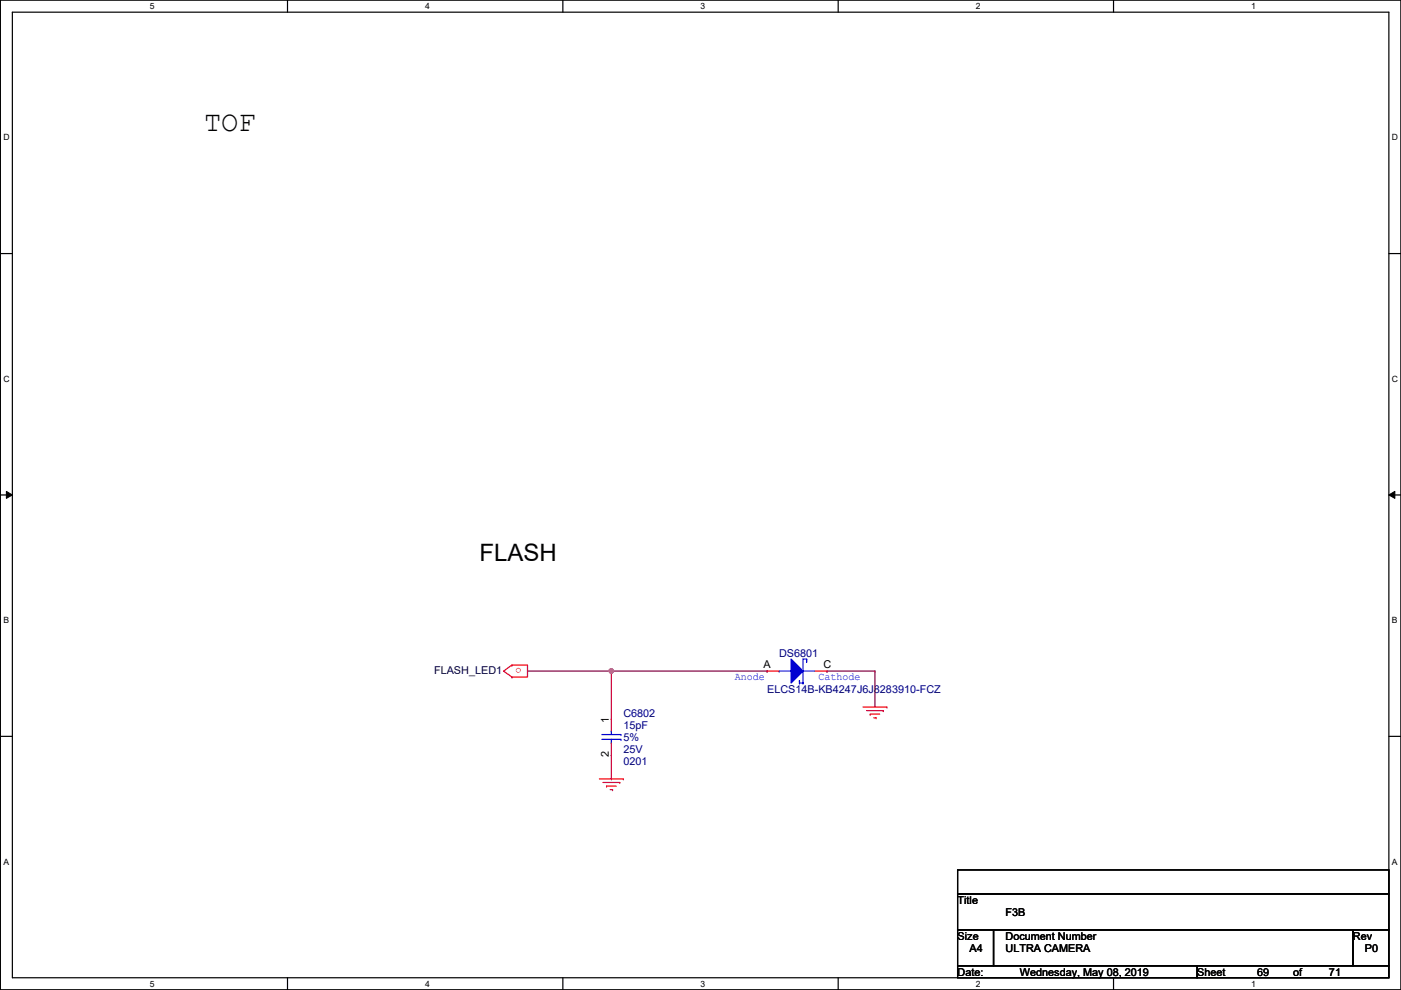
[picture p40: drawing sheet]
<svg xmlns="http://www.w3.org/2000/svg" width="297mm" height="210mm" viewBox="0 0 297 210" stroke-linecap="round" stroke-linejoin="round" font-family="sans-serif">
<defs><g id="words">
<text font-size="6.1" x="43.3" y="27.8">TOF</text>
<text font-size="5.1" x="101.7" y="118.9">FLASH</text>
<text font-size="2.3" fill="#000040" x="92" y="142.8">FLASH_LED1</text>
<text font-size="2.3" fill="#f00" x="110.6" y="141.6" transform="rotate(180 110.6 141.6)">o</text>
<g font-size="2.3">
<text x="161.9" y="141.7">A</text>
<text x="174.6" y="141.7">C</text>
<text x="129.1" y="153.2" transform="rotate(-90 129.1 153.2)">1</text>
<text x="129.1" y="160.6" transform="rotate(-90 129.1 160.6)">2</text>
<text x="203" y="191.6">Title</text>
<text x="213.2" y="194.1">F3B</text>
<text x="203" y="199.2">Size</text>
<text x="205.6" y="201.8">A4</text>
<text x="213.2" y="199.2">Document Number</text>
<text x="213.2" y="201.8">ULTRA CAMERA</text>
<text x="286.8" y="199.2">Rev</text>
<text x="289.4" y="201.8">P0</text>
<text x="203" y="206.8">Date:</text>
<text x="216.2" y="206.8">Wednesday, May 08, 2019</text>
<text x="253.8" y="206.8">Sheet</text>
<text x="266.5" y="206.8">69</text>
<text x="274.1" y="206.8">of</text>
<text x="281.8" y="206.8">71</text>
</g>
<g font-size="2.3" fill="#000080">
<text x="165.2" y="139.3">DS6801</text>
<text x="162.6" y="146.9">ELCS14B-KB4247J6J8283910-FCZ</text>
<text x="132.2" y="152">C6802</text>
<text x="132.2" y="154.5">15pF</text>
<text x="132.2" y="159.6">25V</text>
<text x="132.2" y="157.1">5%</text>
<text x="132.2" y="162.1">0201</text>
</g>
<g font-size="2.3" fill="#00f">
<text x="155.8" y="144.1">Anode</text>
<text x="173.6" y="144.1">Cathode</text>
</g>
<g font-size="1.8">
<text x="31.8" y="1.9">5</text>
<text x="90.1" y="1.9">4</text>
<text x="148.5" y="1.9">3</text>
<text x="206.9" y="1.9">2</text>
<text x="265.3" y="1.9">1</text>
<text x=".7" y="29.8">D</text>
<text x="295.1" y="29.8">D</text>
<text x=".7" y="80.9">C</text>
<text x="295.1" y="80.9">C</text>
<text x=".7" y="132.1">B</text>
<text x="295.1" y="132.1">B</text>
<text x=".7" y="183.3">A</text>
<text x="295.1" y="183.3">A</text>
<text x="31.8" y="209.2">5</text>
<text x="90.1" y="209.2">4</text>
<text x="148.5" y="209.2">3</text>
<text x="206.9" y="209.2">2</text>
<text x="265.3" y="209.2">1</text>
</g>
</g></defs>
<path d="M.1 0h296.9v209.8h-296.9zM2.6 2.6h291.9v204.7h-291.9z" fill="none" stroke="#000" stroke-width=".25"/>
<g fill="#fff">
<path d="M31.8 .3h1v2h-1z"/>
<path d="M31.8 207.6h1v1.9h-1z"/>
</g>
<path d="M61 0v2.6M61 207.3v2.5" fill="none" stroke="#000" stroke-width=".25"/>
<g fill="#fff">
<path d="M90.1 .3h1v2h-1z"/>
<path d="M90.1 207.6h1v1.9h-1z"/>
</g>
<path d="M119.3 0v2.6M119.3 207.3v2.5" fill="none" stroke="#000" stroke-width=".25"/>
<g fill="#fff">
<path d="M148.5 .3h1v2h-1z"/>
<path d="M148.5 207.6h1v1.9h-1z"/>
</g>
<path d="M177.7 0v2.6M177.7 207.3v2.5" fill="none" stroke="#000" stroke-width=".25"/>
<g fill="#fff">
<path d="M206.9 .3h1v2h-1z"/>
<path d="M206.9 207.6h1v1.9h-1z"/>
</g>
<path d="M236.1 0v2.6M236.1 207.3v2.5" fill="none" stroke="#000" stroke-width=".25"/>
<g fill="#fff">
<path d="M265.3 .3h.9v2h-.9z"/>
<path d="M265.3 207.6h.9v1.9h-.9z"/>
<path d="M.7 28.2h1.3v1.9h-1.3z"/>
<path d="M295.1 28.2h1.3v1.9h-1.3z"/>
<path d="M.7 79.3h1.3v2h-1.3z"/>
<path d="M295.1 79.3h1.3v2h-1.3z"/>
</g>
<path d="M.1 53.8h2.5M294.5 53.8h2.5" fill="none" stroke="#000" stroke-width=".25"/>
<g fill="#fff">
<path d="M.7 130.5h1.2v2h-1.2z"/>
<path d="M295.1 130.5h1.2v2h-1.2z"/>
</g>
<path d="M.1 104.9h2.5M294.5 104.9h2.5" fill="none" stroke="#000" stroke-width=".25"/>
<path d="M1.4 104.2l1.2 .7-1.2 .8zM294.5 104.9l1.2-.7v1.5z" fill="#000"/>
<path d="M1.4 104.2l1.2 .7-1.2 .8zM294.5 104.9l1.2-.7v1.5z" fill="none" stroke="#000" stroke-width=".21"/>
<g fill="#fff">
<path d="M.7 181.7h1.2v2h-1.2z"/>
<path d="M295.1 181.7h1.2v2h-1.2z"/>
</g>
<path d="M.1 156.1h2.5M294.5 156.1h2.5M203 184.4h91.5v5.1h-91.5zM203 189.5h91.5v7.6h-91.5zM203 197.1h7.6v7.7h-7.6zM210.6 197.1h76.2v7.7h-76.2zM286.8 197.1h7.7v7.7h-7.7zM203 204.8h50.8v2.5h-50.8zM253.8 204.8h40.7v2.5h-40.7z" fill="none" stroke="#000" stroke-width=".25"/>
<g fill="none" stroke="#f00" stroke-width=".25">
<path d="M108.5 143.6h.1M108.5 141h.1M108.5 141h3.3v2.6h-3.3M108.5 141l-1.7 1.3 1.7 1.3M183 149.9h5M183.7 150.7h3.6M184.5 151.4h.1M184.5 151.4h2M185.2 152.2h.6M185.8 152.2h.1M187.3 150.7h.1M188 149.9h.1"/>
<path d="M127.1 165.1h5.1M127.8 165.9h3.6M128.6 166.7h.1M128.6 166.7h2M129.4 167.4h.5M129.9 167.4h.1M131.4 165.9h.1M132.2 165.1h.1"/>
</g>
<path d="M167.7 139.7l2.6 2.6-2.6 2.5z" fill="#00f"/>
<g fill="none" stroke="#00f" stroke-width=".25">
<path d="M167.7 139.7l2.6 2.6-2.6 2.5zM171 139.7h.1M171 139.7h-.7v5.1M171 139.7v.6M127.6 155.7h4.1M127.6 156.8h4.1M129.6 155h.1M129.6 157.5h.1M129.6 155v.7M129.6 156.8v.7M131.7 155.7h.1M131.7 156.8h.1"/>
<path d="M165.2 142.3h.1M165.2 142.3h2.5M169.5 144.8h.1M169.5 144.3h.1M169.5 144.8h.8M169.5 144.3v.5M170.3 142.3h.1M170.3 144.8h.1M170.3 142.3h2.5M171 140.3h.1"/>
</g>
<path d="M129.6 152.4h.1M129.6 152.4v2.6M129.6 157.5v2.6M162.6 142.3h.1M162.6 142.3h2.6M172.8 142.3h2.5M175.3 142.3h.1M129.6 160.1h.1" fill="none" stroke="#f00" stroke-width=".25"/>
<path d="M111.8 142.3h50.8M129.6 142.3h.1M129.6 142.3v10.1M162.6 142.3h.1M175.3 142.3h.1M175.3 142.3h10.2M185.5 142.3h.1M185.5 142.3v7.6M129.6 165.1h.1M129.6 160.1v5" fill="none" stroke="#800040" stroke-width=".25"/>
<circle cx="129.6" cy="142.3" r=".49" fill="#f0f"/>
<circle cx="129.6" cy="142.3" r=".49" fill="none" stroke="#f0f" stroke-width=".25"/>
<circle cx="129.6" cy="142.3" r=".49" fill="#f0f"/>
<circle cx="129.6" cy="142.3" r=".49" fill="none" stroke="#f0f" stroke-width=".25"/>
<use href="#words"/>
</svg>
